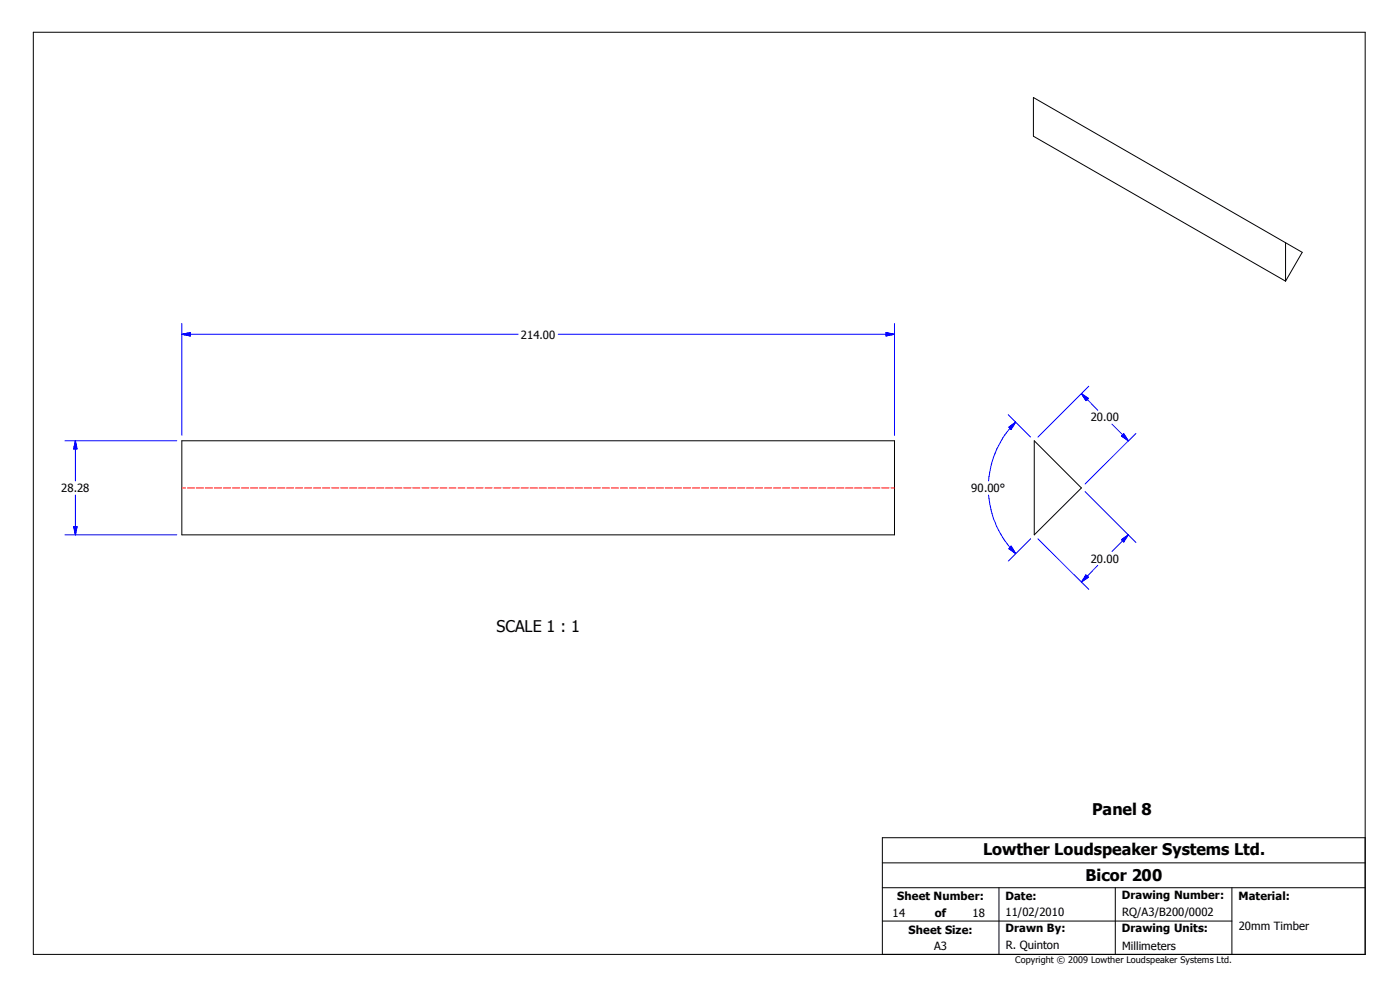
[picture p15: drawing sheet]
<svg xmlns="http://www.w3.org/2000/svg" width="420mm" height="297mm" viewBox="0 0 420 297" stroke-linecap="round" stroke-linejoin="round" font-family="sans-serif">
<defs><g id="words">
<g font-size="4.8">
<text x="148.9" y="189.5">SCALE 1 : 1</text>
<text x="327.5" y="244.4">Panel 8</text>
<text x="294.8" y="256.2">Lowther Loudspeaker Systems Ltd.</text>
<text x="325.5" y="264.1">Bicor 200</text>
</g>
<g font-size="3.4">
<text x="156.2" y="101.4">214.00</text>
<text x="327.1" y="126.3">20.00</text>
<text x="18.4" y="147.5">28.28</text>
<text x="291.3" y="147.4">90.00°</text>
<text x="327.1" y="168.6">20.00</text>
<text x="269.1" y="269.8">Sheet Number:</text>
<text x="301.5" y="269.8">Date:</text>
<text x="336.4" y="269.5">Drawing Number:</text>
<text x="371.3" y="269.8">Material:</text>
<text x="267.6" y="274.8">14</text>
<text x="280.3" y="274.8">of</text>
<text x="291.6" y="274.8">18</text>
<text x="301.5" y="274.6">11/02/2010</text>
<text x="336.5" y="274.5">RQ/A3/B200/0002</text>
<text x="272.5" y="279.8">Sheet Size:</text>
<text x="301.5" y="279.4">Drawn By:</text>
<text x="336.4" y="279.4">Drawing Units:</text>
<text x="371.4" y="278.8">20mm Timber</text>
<text x="280.1" y="284.7">A3</text>
<text x="301.6" y="284.5">R. Quinton</text>
<text x="336.5" y="284.7">Millimeters</text>
</g>
<text font-size="2.7" x="304.4" y="288.6">Copyright © 2009 Lowther Loudspeaker Systems Ltd.</text>
</g></defs>
<g fill="none" stroke="#000" stroke-width=".3">
<path d="M10 9.7h399.4v276.3h-399.4zM385.5 72.7l-75.6-43.5v11.6l75.6 43.5M385.5 72.7l5 2.9-5 8.7M385.5 72.7v11.6M54.5 132.1h213.7v28.2h-213.7zM310.1 132.1l14.2 14.1-14.2 14.1zM264.6 258.6h144.8M409.4 251.1h-144.8v34.9M264.6 276h104.8M264.6 266h144.8M299.6 266v20M334.4 266v20"/>
<path d="M369.4 266v20"/>
</g>
<g fill="none" stroke="#f00" stroke-width=".3">
<path d="M54.5 146.2h1.1M56.2 146.2h2.1M58.8 146.2h2.2M61.6 146.2h2.2M64.3 146.2h2.2M67 146.2h2.2M69.7 146.2h2.2M72.4 146.2h2.2M75.1 146.2h2.2M77.8 146.2h2.1M80.5 146.2h2.2M83.2 146.2h2.2"/>
<path d="M85.9 146.2h2.2M88.6 146.2h2.2M91.4 146.2h2.1M94.1 146.2h2.1M96.7 146.2h2.2M99.5 146.2h2.1M102.2 146.2h2.1M104.8 146.2h2.2M107.5 146.2h2.2M110.2 146.2h2.2M112.9 146.2h2.2M115.7 146.2h2.2"/>
<path d="M118.4 146.2h2.2M121.1 146.2h2.2M123.8 146.2h2.1M126.5 146.2h2.2M129.2 146.2h2.2M131.9 146.2h2.1M134.6 146.2h2.1M137.3 146.2h2.1M140 146.2h2.2M142.7 146.2h2.2M145.5 146.2h2.1M148.2 146.2h2.1"/>
<path d="M150.8 146.2h2.2M153.5 146.2h2.2M156.2 146.2h2.2M158.9 146.2h2.2M161.6 146.2h2.2M164.3 146.2h2.2M167 146.2h2.2M169.8 146.2h2.2M172.5 146.2h2.2M175.2 146.2h2.2M177.9 146.2h2.1M180.6 146.2h2.1"/>
<path d="M183.3 146.2h2.1M186 146.2h2.1M188.7 146.2h2.1M191.4 146.2h2.1M194.1 146.2h2.2M196.8 146.2h2.2M199.5 146.2h2.2M202.2 146.2h2.2M204.9 146.2h2.2M207.6 146.2h2.2M210.3 146.2h2.2M213 146.2h2.2"/>
<path d="M215.7 146.2h2.2M218.4 146.2h2.2M221.1 146.2h2.3M223.9 146.2h2.1M226.6 146.2h2.1M229.3 146.2h2.1M232 146.2h2.1M234.7 146.2h2.1M237.4 146.2h2.1M240.1 146.2h2.1M242.7 146.2h2.2M245.4 146.2h2.2"/>
<path d="M248.2 146.2h2.2M250.9 146.2h2.2M253.6 146.2h2.2M256.3 146.2h2.2M259 146.2h2.2M261.7 146.2h2.2M264.4 146.2h2.2M267.1 146.2h1.1"/>
</g>
<g fill="none" stroke="#00f" stroke-width=".3">
<path d="M54.5 97v33.5M265.7 99.7l2.5 .5-2.5 .5zM268.2 97v33.5M54.5 100.2h100.9M54.5 100.2l2.6-.5v1zM167.4 100.2h100.8M324.3 118l4.9 5M324.3 118l2.1 1.4-.8 .7zM326.5 115.8l-15.3 15.2M19.5 132.1h33.5M22.6 132.1v12M22.6 132.1l.5 2.4h-1z"/>
<path d="M302.3 124.3l6.7 6.7M302.5 128l2-1.5-1.3 2.2zM304.5 126.5a27.8 27.8 0 0 0-8.1 17.6M333.4 127.1l4.9 5M336.3 130.7l.7-.7 1.3 2.1zM340.6 129.9l-15.2 15.1M22.1 157.8h1l-.5 2.5zM22.6 148.4v11.9M296.4 148.4a28.7 28.7 0 0 0 8.1 17.5M325.4 147.3l15.2 15.3M19.5 160.3h33.5M303.2 163.7l1.3 2.2-2-1.5z"/>
<path d="M309 161.5l-6.7 6.7M311.2 161.5l15.3 15.1M325.6 172.3l.8 .7-2.1 1.4zM329.2 169.4l-4.9 5M336.3 161.7l2-1.4-1.3 2.1zM338.3 160.3l-4.9 5"/>
</g>
<g fill="#00f" stroke="#00f" stroke-width=".3">
<path d="M22.6 132.1l.5 2.4h-1z" fill-rule="evenodd"/>
<path d="M22.1 157.8h1l-.5 2.5z" fill-rule="evenodd"/>
<path d="M324.3 118l2.1 1.4-.8 .7z" fill-rule="evenodd"/>
<path d="M337 130l1.3 2.1-2-1.4z" fill-rule="evenodd"/>
<path d="M336.3 161.7l2-1.4-1.3 2.1z" fill-rule="evenodd"/>
<path d="M325.6 172.3l.8 .7-2.1 1.4z" fill-rule="evenodd"/>
<path d="M302.5 128l2-1.5-1.3 2.2z" fill-rule="evenodd"/>
<path d="M303.2 163.7l1.3 2.2-2-1.5z" fill-rule="evenodd"/>
<path d="M265.7 99.7l2.5 .5-2.5 .5z" fill-rule="evenodd"/>
<path d="M54.5 100.2l2.6-.5v1z" fill-rule="evenodd"/>
</g>
<use href="#words"/>
</svg>
